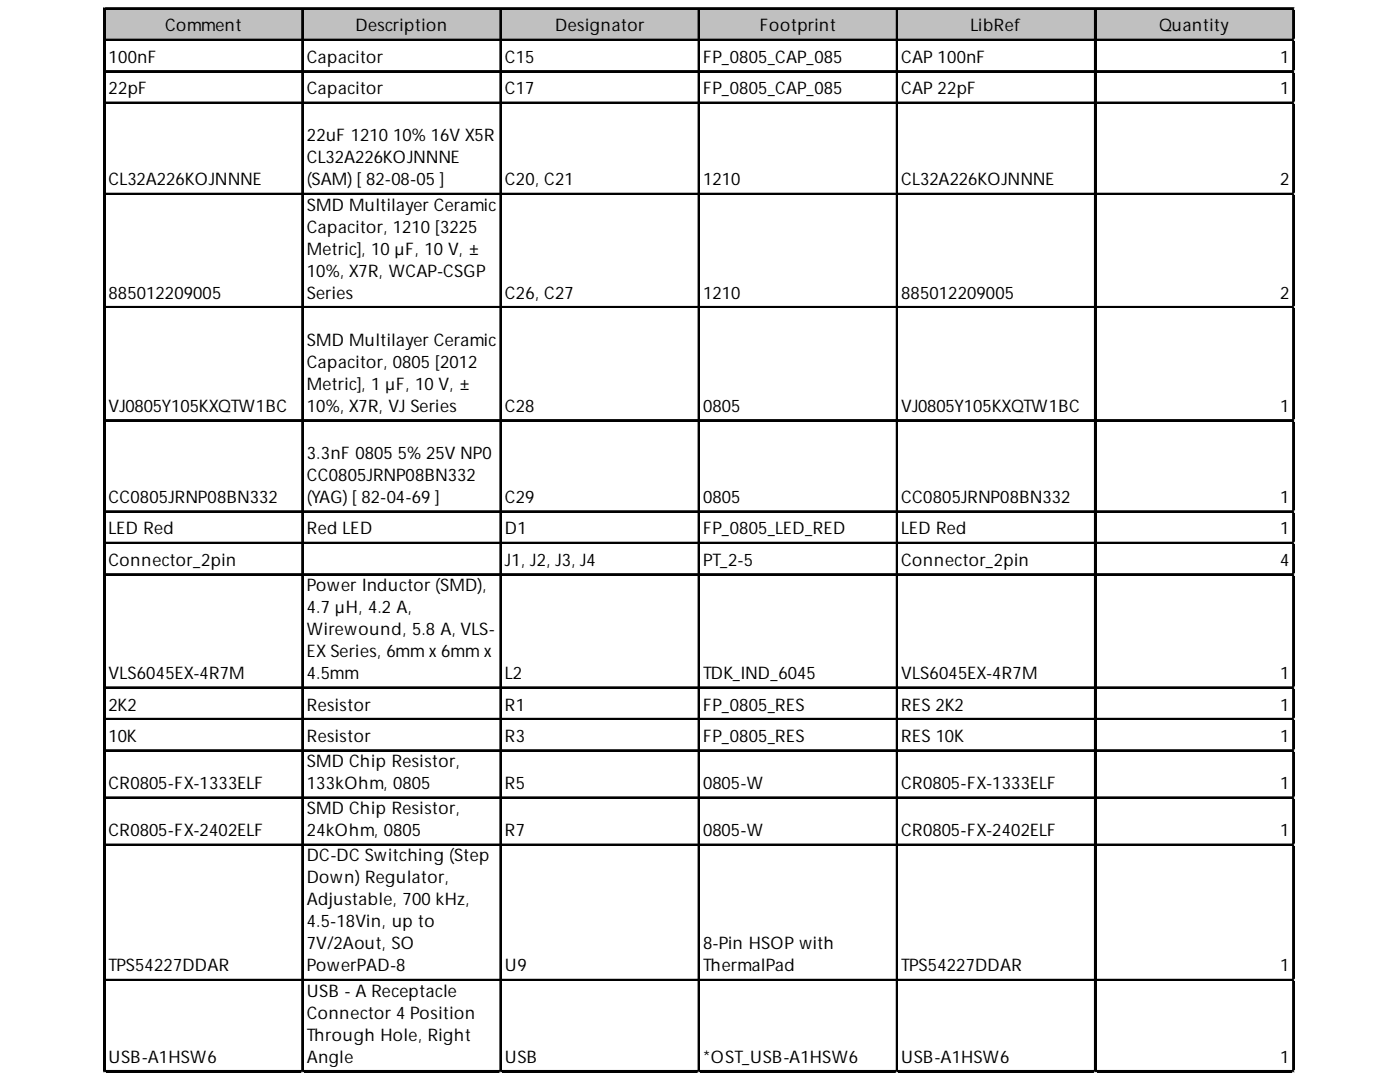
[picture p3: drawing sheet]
<svg xmlns="http://www.w3.org/2000/svg" width="279mm" height="216mm" viewBox="0 0 279 216" stroke-linecap="round" stroke-linejoin="round" font-family="sans-serif">
<defs><g id="words">
<g font-size="3.5">
<text x="33" y="6.3">Comment</text>
<text x="70.9" y="6.3">Description</text>
<text x="110.8" y="6.3">Designator</text>
<text x="151.6" y="6.3">Footprint</text>
<text x="193.7" y="6.3">LibRef</text>
<text x="231.3" y="6.3">Quantity</text>
<text x="21.7" y="12.5">100nF</text>
<text x="61.2" y="12.5">Capacitor</text>
<text x="100.8" y="12.5">C15</text>
<text x="140.3" y="12.5">FP_0805_CAP_085</text>
<text x="179.9" y="12.5">CAP 100nF</text>
<text x="255.5" y="12.5">1</text>
<text x="21.7" y="18.8">22pF</text>
<text x="61.2" y="18.8">Capacitor</text>
<text x="100.8" y="18.8">C17</text>
<text x="140.3" y="18.8">FP_0805_CAP_085</text>
<text x="179.9" y="18.8">CAP 22pF</text>
<text x="255.5" y="18.8">1</text>
<text x="61.2" y="28.2">22uF 1210 10% 16V X5R</text>
<text x="61.2" y="32.6">CL32A226KOJNNNE</text>
<text x="21.7" y="37">CL32A226KOJNNNE</text>
<text x="61.2" y="37">(SAM) [ 82-08-05 ]</text>
<text x="100.8" y="37">C20, C21</text>
<text x="140.3" y="37">1210</text>
<text x="179.9" y="37">CL32A226KOJNNNE</text>
<text x="255.5" y="37">2</text>
<text x="61.2" y="42">SMD Multilayer Ceramic</text>
<text x="61.2" y="46.4">Capacitor, 1210 [3225</text>
<text x="61.2" y="50.8">Metric], 10 µF, 10 V, ±</text>
<text x="21.7" y="59.6">885012209005</text>
<text x="61.2" y="55.2">10%, X7R, WCAP-CSGP</text>
<text x="61.2" y="59.6">Series</text>
<text x="100.8" y="59.6">C26, C27</text>
<text x="140.3" y="59.6">1210</text>
<text x="179.9" y="59.6">885012209005</text>
<text x="255.5" y="59.6">2</text>
<text x="61.2" y="69">SMD Multilayer Ceramic</text>
<text x="61.2" y="73.4">Capacitor, 0805 [2012</text>
<text x="61.2" y="77.8">Metric], 1 µF, 10 V, ±</text>
<text x="21.7" y="82.2">VJ0805Y105KXQTW1BC</text>
<text x="61.2" y="82.2">10%, X7R, VJ Series</text>
<text x="100.8" y="82.2">C28</text>
<text x="140.3" y="82.2">0805</text>
<text x="179.9" y="82.2">VJ0805Y105KXQTW1BC</text>
<text x="255.5" y="82.2">1</text>
<text x="61.2" y="91.6">3.3nF 0805 5% 25V NP0</text>
<text x="61.2" y="96">CC0805JRNP08BN332</text>
<text x="21.7" y="100.4">CC0805JRNP08BN332</text>
<text x="61.2" y="100.4">(YAG) [ 82-04-69 ]</text>
<text x="100.8" y="100.4">C29</text>
<text x="140.3" y="100.4">0805</text>
<text x="179.9" y="100.4">CC0805JRNP08BN332</text>
<text x="255.5" y="100.4">1</text>
<text x="21.7" y="106.6">LED Red</text>
<text x="61.2" y="106.6">Red LED</text>
<text x="100.8" y="106.6">D1</text>
<text x="140.3" y="106.6">FP_0805_LED_RED</text>
<text x="179.9" y="106.6">LED Red</text>
<text x="255.5" y="106.6">1</text>
<text x="21.7" y="112.9">Connector_2pin</text>
<text x="100.8" y="112.9">J1, J2, J3, J4</text>
<text x="140.3" y="112.9">PT_2-5</text>
<text x="179.9" y="112.9">Connector_2pin</text>
<text x="255.5" y="112.9">4</text>
<text x="61.2" y="117.9">Power Inductor (SMD),</text>
<text x="61.2" y="122.3">4.7 µH, 4.2 A,</text>
<text x="61.2" y="126.7">Wirewound, 5.8 A, VLS-</text>
<text x="61.2" y="131.1">EX Series, 6mm x 6mm x</text>
<text x="21.7" y="135.5">VLS6045EX-4R7M</text>
<text x="61.2" y="135.5">4.5mm</text>
<text x="100.8" y="135.5">L2</text>
<text x="140.3" y="135.5">TDK_IND_6045</text>
<text x="179.9" y="135.5">VLS6045EX-4R7M</text>
<text x="255.5" y="135.5">1</text>
<text x="21.7" y="141.8">2K2</text>
<text x="61.2" y="141.8">Resistor</text>
<text x="100.8" y="141.8">R1</text>
<text x="140.3" y="141.8">FP_0805_RES</text>
<text x="179.9" y="141.8">RES 2K2</text>
<text x="255.5" y="141.8">1</text>
<text x="21.7" y="148">10K</text>
<text x="61.2" y="148">Resistor</text>
<text x="100.8" y="148">R3</text>
<text x="140.3" y="148">FP_0805_RES</text>
<text x="179.9" y="148">RES 10K</text>
<text x="255.5" y="148">1</text>
<text x="61.2" y="153.1">SMD Chip Resistor,</text>
<text x="21.7" y="157.5">CR0805-FX-1333ELF</text>
<text x="61.2" y="157.5">133kOhm, 0805</text>
<text x="100.8" y="157.5">R5</text>
<text x="140.3" y="157.5">0805-W</text>
<text x="179.9" y="157.5">CR0805-FX-1333ELF</text>
<text x="255.5" y="157.5">1</text>
<text x="21.7" y="166.9">CR0805-FX-2402ELF</text>
<text x="61.2" y="162.5">SMD Chip Resistor,</text>
<text x="61.2" y="166.9">24kOhm, 0805</text>
<text x="100.8" y="166.9">R7</text>
<text x="140.3" y="166.9">0805-W</text>
<text x="179.9" y="166.9">CR0805-FX-2402ELF</text>
<text x="255.5" y="166.9">1</text>
<text x="61.2" y="171.9">DC-DC Switching (Step</text>
<text x="61.2" y="176.3">Down) Regulator,</text>
<text x="61.2" y="180.7">Adjustable, 700 kHz,</text>
<text x="61.2" y="185.1">4.5-18Vin, up to</text>
<text x="61.2" y="189.5">7V/2Aout, SO</text>
<text x="140.3" y="189.5">8-Pin HSOP with</text>
<text x="21.7" y="193.8">TPS54227DDAR</text>
<text x="61.2" y="193.8">PowerPAD-8</text>
<text x="100.8" y="193.8">U9</text>
<text x="140.3" y="193.8">ThermalPad</text>
<text x="179.9" y="193.8">TPS54227DDAR</text>
<text x="255.5" y="193.8">1</text>
<text x="61.2" y="198.9">USB - A Receptacle</text>
<text x="61.2" y="203.3">Connector 4 Position</text>
<text x="61.2" y="207.7">Through Hole, Right</text>
<text x="21.7" y="212">USB-A1HSW6</text>
<text x="61.2" y="212">Angle</text>
<text x="100.8" y="212">USB</text>
<text x="140.3" y="212">*OST_USB-A1HSW6</text>
<text x="179.9" y="212">USB-A1HSW6</text>
<text x="255.5" y="212">1</text>
</g>
</g></defs>
<path d="M21 1.9h237.3v6.3h-237.3z" fill="#c0c0c0"/>
<g fill="none" stroke="#000" stroke-width=".31">
<path d="M20.7 1.6v212.4M20.9 1.6v212.4M21 1.6h237.3M21 1.8h237.3M21 7.9h237.3M21 8h237.3M21 14.1h237.3M21 14.3h237.3M60.3 1.9v212.1M60.4 1.9v212.1M99.8 1.9v212.1M100 1.9v212.1"/>
<path d="M139.4 1.9v212.1M139.5 1.9v212.1M178.9 1.9v212.1M179.1 1.9v212.1M218.5 1.9v212.1M218.6 1.9v212.1M258 1.9v212.1M21 20.4h237.3M21 20.6h237.3M21 38.6h237.3M21 38.8h237.3M21 61.2h237.3"/>
<path d="M21 61.4h237.3M21 83.8h237.3M21 83.9h237.3M21 102h237.3M21 102.1h237.3M21 108.2h237.3M21 108.4h237.3M21 114.5h237.3M21 114.7h237.3M21 137.1h237.3M21 137.3h237.3M21 143.4h237.3"/>
<path d="M21 143.5h237.3M21 149.7h237.3M21 149.8h237.3M21 159.1h237.3M21 159.2h237.3M21 168.5h237.3M21 168.6h237.3M21 195.5h237.3M21 195.6h237.3M21 213.7h237.3M21 213.8h237.3"/>
</g>
<path d="M258.2 1.9v212.1" fill="none" stroke="#000" stroke-width=".27"/>
<path d="M20.7 214h.1" fill="none" stroke="#d4d4d4" stroke-width=".31"/>
<path d="M20.7 214h.3z" fill="#d4d4d4"/>
<path d="M60.3 214h.1" fill="none" stroke="#d4d4d4" stroke-width=".31"/>
<path d="M60.3 214h.3z" fill="#d4d4d4"/>
<path d="M99.8 214h.1" fill="none" stroke="#d4d4d4" stroke-width=".31"/>
<path d="M99.8 214h.3z" fill="#d4d4d4"/>
<path d="M139.4 214h.1" fill="none" stroke="#d4d4d4" stroke-width=".31"/>
<path d="M139.4 214h.3z" fill="#d4d4d4"/>
<path d="M178.9 214h.1" fill="none" stroke="#d4d4d4" stroke-width=".31"/>
<path d="M178.9 214h.3z" fill="#d4d4d4"/>
<path d="M218.5 214h.1" fill="none" stroke="#d4d4d4" stroke-width=".31"/>
<path d="M218.5 214h.3z" fill="#d4d4d4"/>
<path d="M258 214h.1" fill="none" stroke="#d4d4d4" stroke-width=".31"/>
<path d="M258 214h.3z" fill="#d4d4d4"/>
<use href="#words"/>
</svg>
